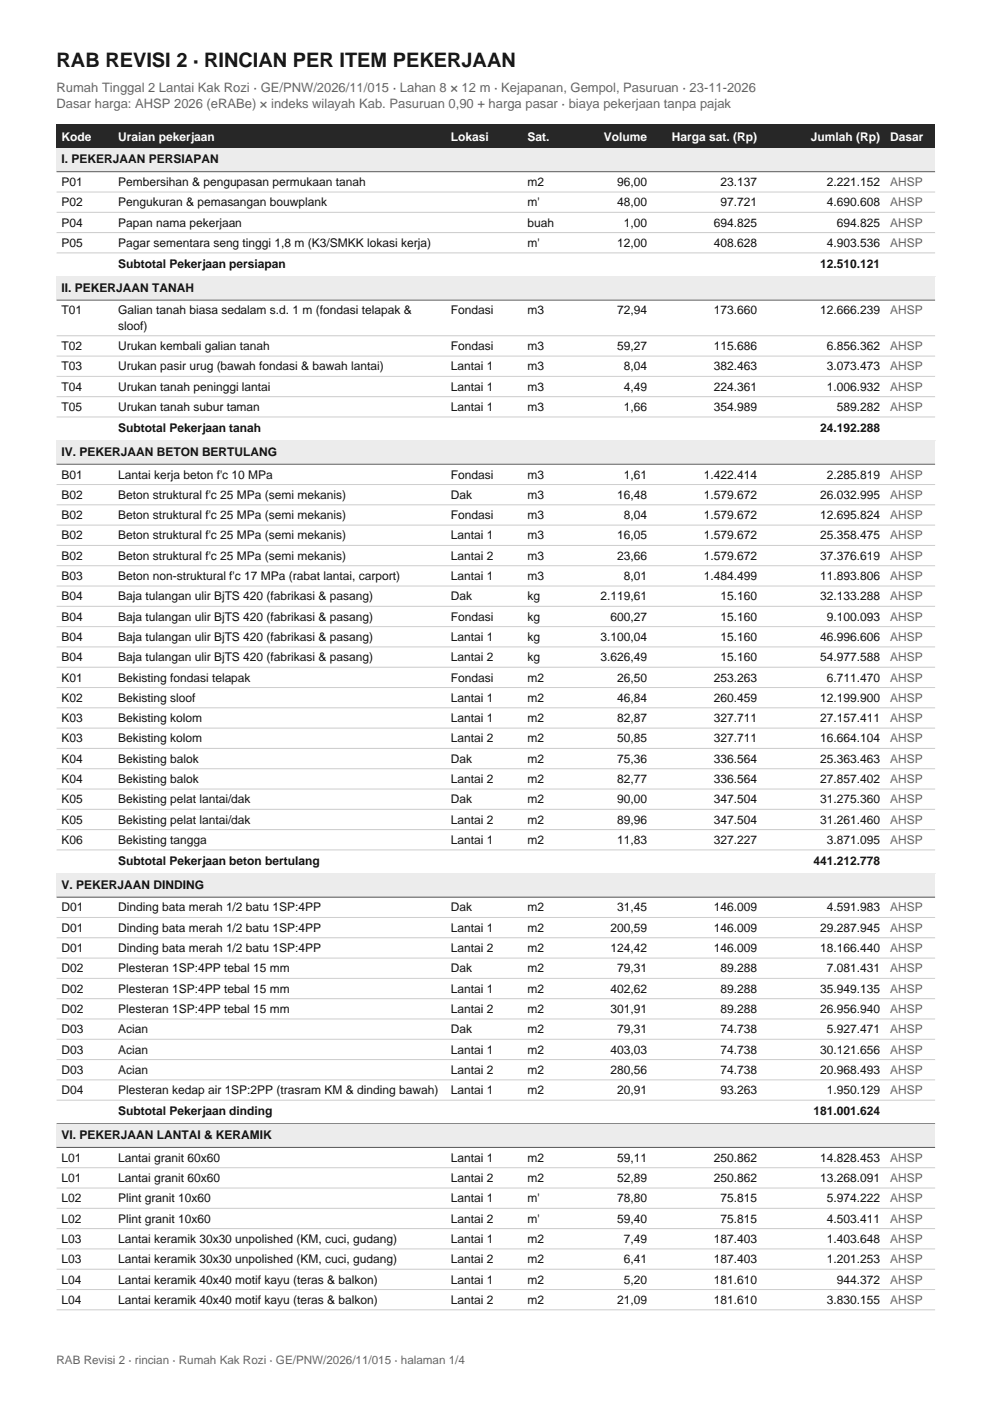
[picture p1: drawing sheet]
<svg xmlns="http://www.w3.org/2000/svg" width="210mm" height="297mm" viewBox="0 0 210 297" stroke-linecap="round" stroke-linejoin="round" font-family="sans-serif">
<defs><g id="words">
<text font-size="4.2" fill="#121212" x="12" y="14.1">RAB REVISI 2 · RINCIAN PER ITEM PEKERJAAN</text>
<g font-size="2.8" fill="#666">
<text x="12" y="19.4">Rumah Tinggal 2 Lantai Kak Rozi · GE/PNW/2026/11/015 · Lahan 8 × 12 m · Kejapanan, Gempol, Pasuruan · 23-11-2026</text>
<text x="12" y="22.9">Dasar harga: AHSP 2026 (eRABe) × indeks wilayah Kab. Pasuruan 0,90 + harga pasar · biaya pekerjaan tanpa pajak</text>
</g>
<g font-size="2.5" fill="#fff">
<text x="13.1" y="29.8">Kode</text>
<text x="25" y="29.8">Uraian pekerjaan</text>
<text x="95.6" y="29.8">Lokasi</text>
<text x="111.8" y="29.8">Sat.</text>
<text x="128.1" y="29.8">Volume</text>
<text x="142.4" y="29.8">Harga sat. (Rp)</text>
<text x="171.9" y="29.8">Jumlah (Rp)</text>
<text x="188.7" y="29.8">Dasar</text>
</g>
<g font-size="2.5" fill="#121212">
<text x="13.1" y="34.6">I. PEKERJAAN PERSIAPAN</text>
<text x="13.1" y="39.4">P01</text>
<text x="25" y="39.4">Pembersihan &amp; pengupasan permukaan tanah</text>
<text x="111.8" y="39.4">m2</text>
<text x="130.9" y="39.4">96,00</text>
<text x="152.7" y="39.4">23.137</text>
<text x="175.3" y="39.4">2.221.152</text>
<text x="13.1" y="43.7">P02</text>
<text x="25" y="43.7">Pengukuran &amp; pemasangan bouwplank</text>
<text x="111.8" y="43.7">m'</text>
<text x="130.9" y="43.7">48,00</text>
<text x="152.7" y="43.7">97.721</text>
<text x="175.3" y="43.7">4.690.608</text>
<text x="13.1" y="48">P04</text>
<text x="13.1" y="52.4">P05</text>
<text x="25" y="48">Papan nama pekerjaan</text>
<text x="25" y="52.4">Pagar sementara seng tinggi 1,8 m (K3/SMKK lokasi kerja)</text>
<text x="111.8" y="48">buah</text>
<text x="111.8" y="52.4">m'</text>
<text x="130.9" y="52.4">12,00</text>
<text x="132.3" y="48">1,00</text>
<text x="151.3" y="48">694.825</text>
<text x="151.3" y="52.4">408.628</text>
<text x="175.3" y="52.4">4.903.536</text>
<text x="177.4" y="48">694.825</text>
<text x="25" y="56.9">Subtotal Pekerjaan persiapan</text>
<text x="173.9" y="56.9">12.510.121</text>
<text x="13.1" y="61.9">II. PEKERJAAN TANAH</text>
<text x="13.1" y="66.7">T01</text>
<text x="25" y="66.7">Galian tanah biasa sedalam s.d. 1 m (fondasi telapak &amp;</text>
<text x="25" y="69.9">sloof)</text>
<text x="95.6" y="66.7">Fondasi</text>
<text x="111.8" y="66.7">m3</text>
<text x="130.9" y="66.7">72,94</text>
<text x="151.3" y="66.7">173.660</text>
<text x="173.9" y="66.7">12.666.239</text>
<text x="13.1" y="74.2">T02</text>
<text x="25" y="74.2">Urukan kembali galian tanah</text>
<text x="95.6" y="74.2">Fondasi</text>
<text x="111.8" y="74.2">m3</text>
<text x="130.9" y="74.2">59,27</text>
<text x="151.3" y="74.2">115.686</text>
<text x="175.3" y="74.2">6.856.362</text>
<text x="13.1" y="78.5">T03</text>
<text x="13.1" y="82.8">T04</text>
<text x="25" y="78.5">Urukan pasir urug (bawah fondasi &amp; bawah lantai)</text>
<text x="25" y="82.8">Urukan tanah peninggi lantai</text>
<text x="95.6" y="78.5">Lantai 1</text>
<text x="95.6" y="82.8">Lantai 1</text>
<text x="111.8" y="78.5">m3</text>
<text x="111.8" y="82.8">m3</text>
<text x="132.3" y="78.5">8,04</text>
<text x="132.3" y="82.8">4,49</text>
<text x="151.3" y="78.5">382.463</text>
<text x="151.3" y="82.8">224.361</text>
<text x="175.3" y="78.5">3.073.473</text>
<text x="175.3" y="82.8">1.006.932</text>
<text x="13.1" y="87.1">T05</text>
<text x="25" y="87.1">Urukan tanah subur taman</text>
<text x="95.6" y="87.1">Lantai 1</text>
<text x="111.8" y="87.1">m3</text>
<text x="132.3" y="87.1">1,66</text>
<text x="151.3" y="87.1">354.989</text>
<text x="177.4" y="87.1">589.282</text>
<text x="25" y="91.7">Subtotal Pekerjaan tanah</text>
<text x="173.9" y="91.7">24.192.288</text>
<text x="13.1" y="96.7">IV. PEKERJAAN BETON BERTULANG</text>
<text x="13.1" y="101.5">B01</text>
<text x="25" y="101.5">Lantai kerja beton f'c 10 MPa</text>
<text x="95.6" y="101.5">Fondasi</text>
<text x="111.8" y="101.5">m3</text>
<text x="132.3" y="101.5">1,61</text>
<text x="149.2" y="101.5">1.422.414</text>
<text x="175.3" y="101.5">2.285.819</text>
<text x="13.1" y="105.8">B02</text>
<text x="25" y="105.8">Beton struktural f'c 25 MPa (semi mekanis)</text>
<text x="95.6" y="105.8">Dak</text>
<text x="111.8" y="105.8">m3</text>
<text x="130.9" y="105.8">16,48</text>
<text x="149.2" y="105.8">1.579.672</text>
<text x="173.9" y="105.8">26.032.995</text>
<text x="13.1" y="110.1">B02</text>
<text x="25" y="110.1">Beton struktural f'c 25 MPa (semi mekanis)</text>
<text x="95.6" y="110.1">Fondasi</text>
<text x="111.8" y="110.1">m3</text>
<text x="132.3" y="110.1">8,04</text>
<text x="149.2" y="110.1">1.579.672</text>
<text x="173.9" y="110.1">12.695.824</text>
<text x="13.1" y="114.4">B02</text>
<text x="13.1" y="118.7">B02</text>
<text x="25" y="114.4">Beton struktural f'c 25 MPa (semi mekanis)</text>
<text x="25" y="118.7">Beton struktural f'c 25 MPa (semi mekanis)</text>
<text x="95.6" y="114.4">Lantai 1</text>
<text x="95.6" y="118.7">Lantai 2</text>
<text x="111.8" y="114.4">m3</text>
<text x="111.8" y="118.7">m3</text>
<text x="130.9" y="114.4">16,05</text>
<text x="130.9" y="118.7">23,66</text>
<text x="149.2" y="114.4">1.579.672</text>
<text x="149.2" y="118.7">1.579.672</text>
<text x="173.9" y="114.4">25.358.475</text>
<text x="173.9" y="118.7">37.376.619</text>
<text x="13.1" y="123">B03</text>
<text x="25" y="123">Beton non-struktural f'c 17 MPa (rabat lantai, carport)</text>
<text x="95.6" y="123">Lantai 1</text>
<text x="111.8" y="123">m3</text>
<text x="132.3" y="123">8,01</text>
<text x="149.2" y="123">1.484.499</text>
<text x="173.9" y="123">11.893.806</text>
<text x="13.1" y="127.3">B04</text>
<text x="13.1" y="131.6">B04</text>
<text x="25" y="127.3">Baja tulangan ulir BjTS 420 (fabrikasi &amp; pasang)</text>
<text x="25" y="131.6">Baja tulangan ulir BjTS 420 (fabrikasi &amp; pasang)</text>
<text x="95.6" y="127.3">Dak</text>
<text x="95.6" y="131.6">Fondasi</text>
<text x="111.8" y="127.3">kg</text>
<text x="111.8" y="131.6">kg</text>
<text x="127.3" y="127.3">2.119,61</text>
<text x="129.5" y="131.6">600,27</text>
<text x="152.7" y="127.3">15.160</text>
<text x="152.7" y="131.6">15.160</text>
<text x="173.9" y="127.3">32.133.288</text>
<text x="175.3" y="131.6">9.100.093</text>
<text x="13.1" y="135.9">B04</text>
<text x="25" y="135.9">Baja tulangan ulir BjTS 420 (fabrikasi &amp; pasang)</text>
<text x="95.6" y="135.9">Lantai 1</text>
<text x="111.8" y="135.9">kg</text>
<text x="127.3" y="135.9">3.100,04</text>
<text x="152.7" y="135.9">15.160</text>
<text x="173.9" y="135.9">46.996.606</text>
<text x="13.1" y="140.2">B04</text>
<text x="25" y="140.2">Baja tulangan ulir BjTS 420 (fabrikasi &amp; pasang)</text>
<text x="95.6" y="140.2">Lantai 2</text>
<text x="111.8" y="140.2">kg</text>
<text x="127.3" y="140.2">3.626,49</text>
<text x="152.7" y="140.2">15.160</text>
<text x="173.9" y="140.2">54.977.588</text>
<text x="13.1" y="144.5">K01</text>
<text x="13.1" y="148.8">K02</text>
<text x="25" y="144.5">Bekisting fondasi telapak</text>
<text x="25" y="148.8">Bekisting sloof</text>
<text x="95.6" y="144.5">Fondasi</text>
<text x="95.6" y="148.8">Lantai 1</text>
<text x="111.8" y="144.5">m2</text>
<text x="111.8" y="148.8">m2</text>
<text x="130.9" y="144.5">26,50</text>
<text x="130.9" y="148.8">46,84</text>
<text x="151.3" y="144.5">253.263</text>
<text x="151.3" y="148.8">260.459</text>
<text x="173.9" y="148.8">12.199.900</text>
<text x="175.3" y="144.5">6.711.470</text>
<text x="13.1" y="153.1">K03</text>
<text x="25" y="153.1">Bekisting kolom</text>
<text x="95.6" y="153.1">Lantai 1</text>
<text x="111.8" y="153.1">m2</text>
<text x="130.9" y="153.1">82,87</text>
<text x="151.3" y="153.1">327.711</text>
<text x="173.9" y="153.1">27.157.411</text>
<text x="13.1" y="157.4">K03</text>
<text x="13.1" y="161.7">K04</text>
<text x="25" y="157.4">Bekisting kolom</text>
<text x="25" y="161.7">Bekisting balok</text>
<text x="95.6" y="157.4">Lantai 2</text>
<text x="95.6" y="161.7">Dak</text>
<text x="111.8" y="157.4">m2</text>
<text x="111.8" y="161.7">m2</text>
<text x="130.9" y="157.4">50,85</text>
<text x="130.9" y="161.7">75,36</text>
<text x="151.3" y="157.4">327.711</text>
<text x="151.3" y="161.7">336.564</text>
<text x="173.9" y="157.4">16.664.104</text>
<text x="173.9" y="161.7">25.363.463</text>
<text x="13.1" y="166">K04</text>
<text x="25" y="166">Bekisting balok</text>
<text x="95.6" y="166">Lantai 2</text>
<text x="111.8" y="166">m2</text>
<text x="130.9" y="166">82,77</text>
<text x="151.3" y="166">336.564</text>
<text x="173.9" y="166">27.857.402</text>
<text x="13.1" y="170.3">K05</text>
<text x="25" y="170.3">Bekisting pelat lantai/dak</text>
<text x="95.6" y="170.3">Dak</text>
<text x="111.8" y="170.3">m2</text>
<text x="130.9" y="170.3">90,00</text>
<text x="151.3" y="170.3">347.504</text>
<text x="173.9" y="170.3">31.275.360</text>
<text x="13.1" y="174.6">K05</text>
<text x="13.1" y="178.9">K06</text>
<text x="25" y="174.6">Bekisting pelat lantai/dak</text>
<text x="25" y="178.9">Bekisting tangga</text>
<text x="95.6" y="174.6">Lantai 2</text>
<text x="95.6" y="178.9">Lantai 1</text>
<text x="111.8" y="174.6">m2</text>
<text x="111.8" y="178.9">m2</text>
<text x="130.9" y="174.6">89,96</text>
<text x="130.9" y="178.9">11,83</text>
<text x="151.3" y="174.6">347.504</text>
<text x="151.3" y="178.9">327.227</text>
<text x="173.9" y="174.6">31.261.460</text>
<text x="175.3" y="178.9">3.871.095</text>
<text x="25" y="183.4">Subtotal Pekerjaan beton bertulang</text>
<text x="172.5" y="183.4">441.212.778</text>
<text x="13.1" y="188.5">V. PEKERJAAN DINDING</text>
<text x="13.1" y="193.3">D01</text>
<text x="13.1" y="197.6">D01</text>
<text x="25" y="193.3">Dinding bata merah 1/2 batu 1SP:4PP</text>
<text x="25" y="197.6">Dinding bata merah 1/2 batu 1SP:4PP</text>
<text x="95.6" y="193.3">Dak</text>
<text x="95.6" y="197.6">Lantai 1</text>
<text x="111.8" y="193.3">m2</text>
<text x="111.8" y="197.6">m2</text>
<text x="129.5" y="197.6">200,59</text>
<text x="130.9" y="193.3">31,45</text>
<text x="151.3" y="193.3">146.009</text>
<text x="151.3" y="197.6">146.009</text>
<text x="173.9" y="197.6">29.287.945</text>
<text x="175.3" y="193.3">4.591.983</text>
<text x="13.1" y="201.9">D01</text>
<text x="25" y="201.9">Dinding bata merah 1/2 batu 1SP:4PP</text>
<text x="95.6" y="201.9">Lantai 2</text>
<text x="111.8" y="201.9">m2</text>
<text x="129.5" y="201.9">124,42</text>
<text x="151.3" y="201.9">146.009</text>
<text x="173.9" y="201.9">18.166.440</text>
<text x="13.1" y="206.2">D02</text>
<text x="25" y="206.2">Plesteran 1SP:4PP tebal 15 mm</text>
<text x="95.6" y="206.2">Dak</text>
<text x="111.8" y="206.2">m2</text>
<text x="130.9" y="206.2">79,31</text>
<text x="152.7" y="206.2">89.288</text>
<text x="175.3" y="206.2">7.081.431</text>
<text x="13.1" y="210.5">D02</text>
<text x="13.1" y="214.8">D02</text>
<text x="25" y="210.5">Plesteran 1SP:4PP tebal 15 mm</text>
<text x="25" y="214.8">Plesteran 1SP:4PP tebal 15 mm</text>
<text x="95.6" y="210.5">Lantai 1</text>
<text x="95.6" y="214.8">Lantai 2</text>
<text x="111.8" y="210.5">m2</text>
<text x="111.8" y="214.8">m2</text>
<text x="129.5" y="210.5">402,62</text>
<text x="129.5" y="214.8">301,91</text>
<text x="152.7" y="210.5">89.288</text>
<text x="152.7" y="214.8">89.288</text>
<text x="173.9" y="210.5">35.949.135</text>
<text x="173.9" y="214.8">26.956.940</text>
<text x="13.1" y="219.1">D03</text>
<text x="25" y="219.1">Acian</text>
<text x="95.6" y="219.1">Dak</text>
<text x="111.8" y="219.1">m2</text>
<text x="130.9" y="219.1">79,31</text>
<text x="152.7" y="219.1">74.738</text>
<text x="175.3" y="219.1">5.927.471</text>
<text x="13.1" y="223.4">D03</text>
<text x="13.1" y="227.7">D03</text>
<text x="25" y="223.4">Acian</text>
<text x="25" y="227.7">Acian</text>
<text x="95.6" y="223.4">Lantai 1</text>
<text x="95.6" y="227.7">Lantai 2</text>
<text x="111.8" y="223.4">m2</text>
<text x="111.8" y="227.7">m2</text>
<text x="129.5" y="223.4">403,03</text>
<text x="129.5" y="227.7">280,56</text>
<text x="152.7" y="223.4">74.738</text>
<text x="152.7" y="227.7">74.738</text>
<text x="173.9" y="223.4">30.121.656</text>
<text x="173.9" y="227.7">20.968.493</text>
<text x="13.1" y="232">D04</text>
<text x="25" y="232">Plesteran kedap air 1SP:2PP (trasram KM &amp; dinding bawah)</text>
<text x="95.6" y="232">Lantai 1</text>
<text x="111.8" y="232">m2</text>
<text x="130.9" y="232">20,91</text>
<text x="152.7" y="232">93.263</text>
<text x="175.3" y="232">1.950.129</text>
<text x="25" y="236.5">Subtotal Pekerjaan dinding</text>
<text x="172.5" y="236.5">181.001.624</text>
<text x="13.1" y="241.5">VI. PEKERJAAN LANTAI &amp; KERAMIK</text>
<text x="13.1" y="246.3">L01</text>
<text x="13.1" y="250.6">L01</text>
<text x="25" y="246.3">Lantai granit 60x60</text>
<text x="25" y="250.6">Lantai granit 60x60</text>
<text x="95.6" y="246.3">Lantai 1</text>
<text x="95.6" y="250.6">Lantai 2</text>
<text x="111.8" y="246.3">m2</text>
<text x="111.8" y="250.6">m2</text>
<text x="130.9" y="246.3">59,11</text>
<text x="130.9" y="250.6">52,89</text>
<text x="151.3" y="246.3">250.862</text>
<text x="151.3" y="250.6">250.862</text>
<text x="173.9" y="246.3">14.828.453</text>
<text x="173.9" y="250.6">13.268.091</text>
<text x="13.1" y="254.9">L02</text>
<text x="25" y="254.9">Plint granit 10x60</text>
<text x="95.6" y="254.9">Lantai 1</text>
<text x="111.8" y="254.9">m'</text>
<text x="130.9" y="254.9">78,80</text>
<text x="152.7" y="254.9">75.815</text>
<text x="175.3" y="254.9">5.974.222</text>
<text x="13.1" y="259.2">L02</text>
<text x="13.1" y="263.5">L03</text>
<text x="25" y="259.2">Plint granit 10x60</text>
<text x="25" y="263.5">Lantai keramik 30x30 unpolished (KM, cuci, gudang)</text>
<text x="95.6" y="259.2">Lantai 2</text>
<text x="95.6" y="263.5">Lantai 1</text>
<text x="111.8" y="259.2">m'</text>
<text x="111.8" y="263.5">m2</text>
<text x="130.9" y="259.2">59,40</text>
<text x="132.3" y="263.5">7,49</text>
<text x="151.3" y="263.5">187.403</text>
<text x="152.7" y="259.2">75.815</text>
<text x="175.3" y="259.2">4.503.411</text>
<text x="175.3" y="263.5">1.403.648</text>
<text x="13.1" y="267.8">L03</text>
<text x="25" y="267.8">Lantai keramik 30x30 unpolished (KM, cuci, gudang)</text>
<text x="95.6" y="267.8">Lantai 2</text>
<text x="111.8" y="267.8">m2</text>
<text x="132.3" y="267.8">6,41</text>
<text x="151.3" y="267.8">187.403</text>
<text x="175.3" y="267.8">1.201.253</text>
<text x="13.1" y="272.1">L04</text>
<text x="25" y="272.1">Lantai keramik 40x40 motif kayu (teras &amp; balkon)</text>
<text x="95.6" y="272.1">Lantai 1</text>
<text x="111.8" y="272.1">m2</text>
<text x="132.3" y="272.1">5,20</text>
<text x="151.3" y="272.1">181.610</text>
<text x="177.4" y="272.1">944.372</text>
<text x="13.1" y="276.4">L04</text>
<text x="25" y="276.4">Lantai keramik 40x40 motif kayu (teras &amp; balkon)</text>
<text x="95.6" y="276.4">Lantai 2</text>
<text x="111.8" y="276.4">m2</text>
<text x="130.9" y="276.4">21,09</text>
<text x="151.3" y="276.4">181.610</text>
<text x="175.3" y="276.4">3.830.155</text>
</g>
<g font-size="2.5" fill="#666">
<text x="188.7" y="39.4">AHSP</text>
<text x="188.7" y="43.7">AHSP</text>
<text x="188.7" y="48">AHSP</text>
<text x="188.7" y="52.4">AHSP</text>
<text x="188.7" y="66.7">AHSP</text>
<text x="188.7" y="74.2">AHSP</text>
<text x="188.7" y="78.5">AHSP</text>
<text x="188.7" y="82.8">AHSP</text>
<text x="188.7" y="87.1">AHSP</text>
<text x="188.7" y="101.5">AHSP</text>
<text x="188.7" y="105.8">AHSP</text>
<text x="188.7" y="110.1">AHSP</text>
<text x="188.7" y="114.4">AHSP</text>
<text x="188.7" y="118.7">AHSP</text>
<text x="188.7" y="123">AHSP</text>
<text x="188.7" y="127.3">AHSP</text>
<text x="188.7" y="131.6">AHSP</text>
<text x="188.7" y="135.9">AHSP</text>
<text x="188.7" y="140.2">AHSP</text>
<text x="188.7" y="144.5">AHSP</text>
<text x="188.7" y="148.8">AHSP</text>
<text x="188.7" y="153.1">AHSP</text>
<text x="188.7" y="157.4">AHSP</text>
<text x="188.7" y="161.7">AHSP</text>
<text x="188.7" y="166">AHSP</text>
<text x="188.7" y="170.3">AHSP</text>
<text x="188.7" y="174.6">AHSP</text>
<text x="188.7" y="178.9">AHSP</text>
<text x="188.7" y="193.3">AHSP</text>
<text x="188.7" y="197.6">AHSP</text>
<text x="188.7" y="201.9">AHSP</text>
<text x="188.7" y="206.2">AHSP</text>
<text x="188.7" y="210.5">AHSP</text>
<text x="188.7" y="214.8">AHSP</text>
<text x="188.7" y="219.1">AHSP</text>
<text x="188.7" y="223.4">AHSP</text>
<text x="188.7" y="227.7">AHSP</text>
<text x="188.7" y="232">AHSP</text>
<text x="188.7" y="246.3">AHSP</text>
<text x="188.7" y="250.6">AHSP</text>
<text x="188.7" y="254.9">AHSP</text>
<text x="188.7" y="259.2">AHSP</text>
<text x="188.7" y="263.5">AHSP</text>
<text x="188.7" y="267.8">AHSP</text>
<text x="188.7" y="272.1">AHSP</text>
<text x="188.7" y="276.4">AHSP</text>
<text x="12" y="289.3">RAB Revisi 2 · rincian · Rumah Kak Rozi · GE/PNW/2026/11/015 · halaman 1/4</text>
</g>
</g></defs>
<path d="M12 26.5h186.3v4.9h-186.3z" fill="#1f2933"/>
<path d="M12 31.4h186.3v5h-186.3z" fill="#e8edf2"/>
<path d="M12 36.4h186.3M12 58.6h186.3" fill="none" stroke="#595959" stroke-width=".21"/>
<path d="M12 40.7h186.3M12 45h186.3M12 49.3h186.3M12 53.6h186.3" fill="none" stroke="#ccc" stroke-width=".21"/>
<path d="M12 58.6h186.3v5h-186.3z" fill="#e8edf2"/>
<path d="M12 63.6h186.3M12 93.4h186.3" fill="none" stroke="#595959" stroke-width=".21"/>
<path d="M12 71.2h186.3M12 75.5h186.3M12 79.8h186.3M12 84.1h186.3M12 88.4h186.3" fill="none" stroke="#ccc" stroke-width=".21"/>
<path d="M12 93.4h186.3v5h-186.3z" fill="#e8edf2"/>
<path d="M12 98.4h186.3M12 185.2h186.3" fill="none" stroke="#595959" stroke-width=".21"/>
<g fill="none" stroke="#ccc" stroke-width=".21">
<path d="M12 102.7h186.3M12 107h186.3M12 111.3h186.3M12 115.6h186.3M12 119.9h186.3M12 124.2h186.3M12 128.6h186.3M12 132.9h186.3M12 137.2h186.3M12 141.5h186.3M12 145.8h186.3M12 150.1h186.3"/>
<path d="M12 154.4h186.3M12 158.7h186.3M12 163h186.3M12 167.3h186.3M12 171.6h186.3M12 175.9h186.3M12 180.2h186.3"/>
</g>
<path d="M12 185.2h186.3v5h-186.3z" fill="#e8edf2"/>
<path d="M12 190.2h186.3M12 238.3h186.3" fill="none" stroke="#595959" stroke-width=".21"/>
<path d="M12 194.5h186.3M12 198.8h186.3M12 203.1h186.3M12 207.4h186.3M12 211.7h186.3M12 216h186.3M12 220.3h186.3M12 224.6h186.3M12 229h186.3M12 233.3h186.3" fill="none" stroke="#ccc" stroke-width=".21"/>
<path d="M12 238.3h186.3v5h-186.3z" fill="#e8edf2"/>
<path d="M12 243.3h186.3" fill="none" stroke="#595959" stroke-width=".21"/>
<path d="M12 247.6h186.3M12 251.9h186.3M12 256.2h186.3M12 260.5h186.3M12 264.8h186.3M12 269.1h186.3M12 273.4h186.3M12 277.7h186.3" fill="none" stroke="#ccc" stroke-width=".21"/>
<use href="#words"/>
</svg>
